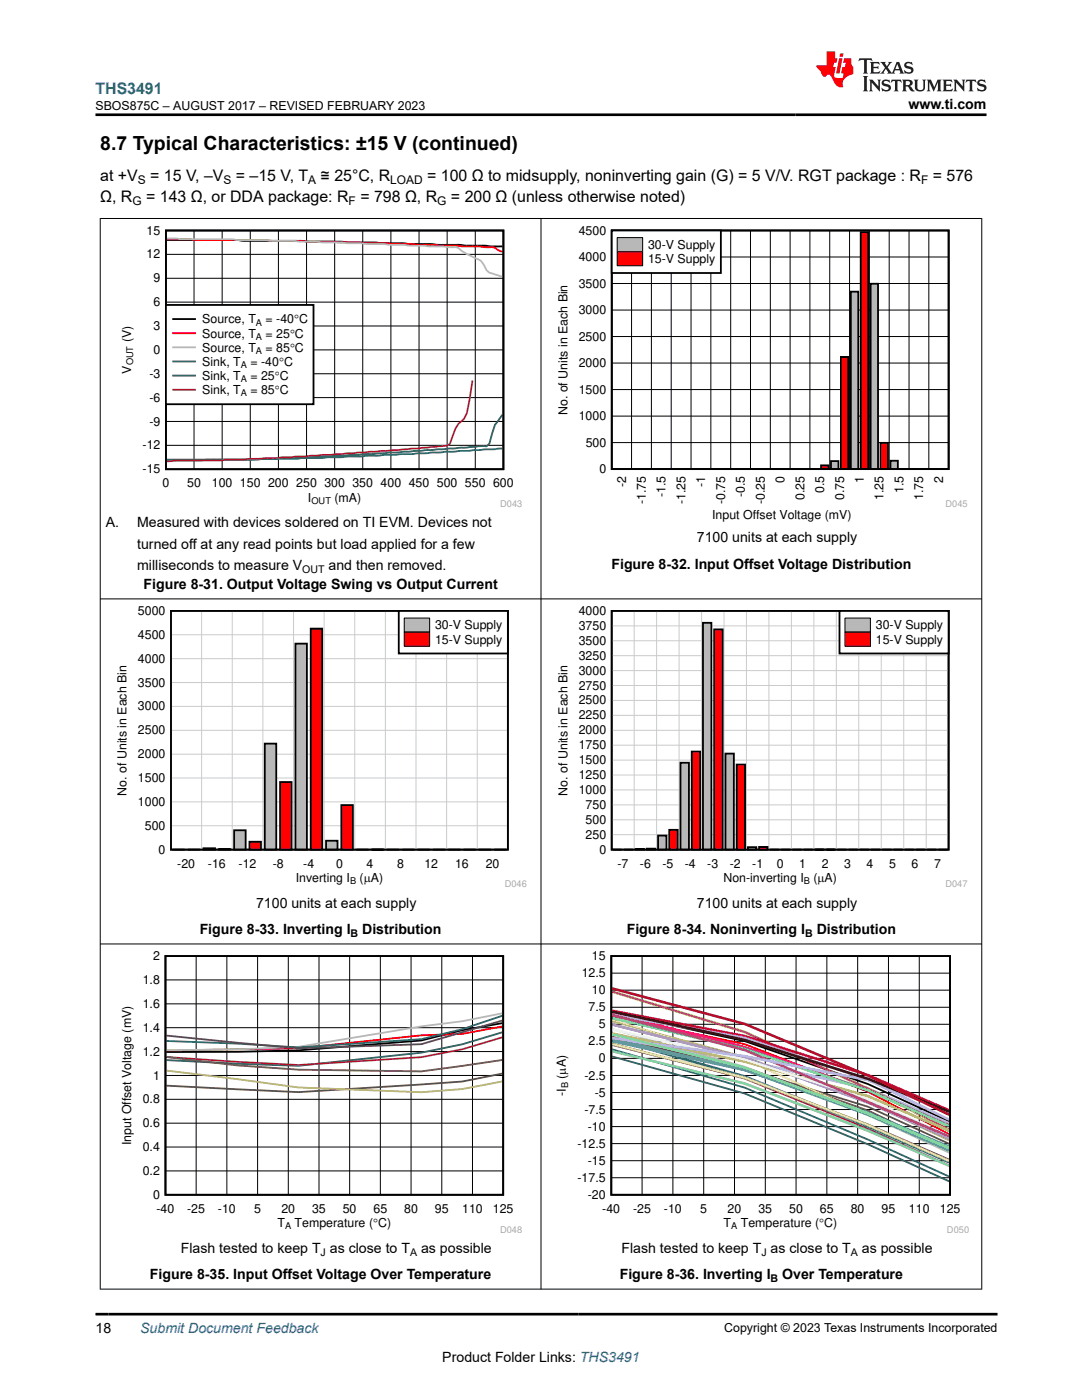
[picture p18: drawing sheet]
<svg xmlns="http://www.w3.org/2000/svg" width="216mm" height="279mm" viewBox="0 0 216 279" stroke-linecap="round" stroke-linejoin="round" font-family="sans-serif">
<defs><g id="words">
<text font-size="3.9" x="20" y="29.9">8.7 Typical Characteristics: ±15 V (continued)</text>
<text font-size="3.2" fill="#00f" x="19" y="18.7">THS3491</text>
<g font-size="3.2">
<text x="20" y="36.1">at +V</text>
<text x="20" y="40.3">Ω, R</text>
<text x="29.2" y="40.3">= 143 Ω, or DDA package: R</text>
<text x="30" y="36.1">= 15 V, –V</text>
<text x="47.1" y="36.1">= –15 V, T</text>
<text x="64" y="36.1">≅ 25°C, R</text>
<text x="71.9" y="40.3">= 798 Ω, R</text>
<text x="85.2" y="36.1">= 100 Ω to midsupply, noninverting gain (G) = 5 V/V. RGT package : R</text>
<text x="90" y="40.3">= 200 Ω (unless otherwise noted)</text>
<text x="186.1" y="36.1">= 576</text>
</g>
<g font-size="2.8">
<text x="181.3" y="21.8">www.ti.com</text>
<text x="21.1" y="105.2">A.</text>
<text x="27.4" y="105.2">Measured with devices soldered on TI EVM. Devices not</text>
<text x="27.4" y="109.5">turned off at any read points but load applied for a few</text>
<text x="27.4" y="113.7">milliseconds to measure V</text>
<text x="65.6" y="113.7">and then removed.</text>
<text x="122" y="113.5">Figure 8-32. Input Offset Voltage Distribution</text>
<text x="139" y="108.3">7100 units at each supply</text>
<text x="28.6" y="117.5">Figure 8-31. Output Voltage Swing vs Output Current</text>
<text x="51.1" y="181.2">7100 units at each supply</text>
<text x="139" y="181.2">7100 units at each supply</text>
<text x="39.8" y="186.4">Figure 8-33. Inverting I</text>
<text x="72.3" y="186.4">Distribution</text>
<text x="125.1" y="186.4">Figure 8-34. Noninverting I</text>
<text x="163" y="186.4">Distribution</text>
<text x="36.1" y="250.1">Flash tested to keep T as close to T</text>
<text x="84" y="250.1">as possible</text>
<text x="124" y="250.1">Flash tested to keep T as close to T</text>
<text x="172" y="250.1">as possible</text>
<text x="29.9" y="255.3">Figure 8-35. Input Offset Voltage Over Temperature</text>
<text x="123.7" y="255.3">Figure 8-36. Inverting I</text>
<text x="156.1" y="255.3">Over Temperature</text>
<text x="19" y="266.1">18</text>
<text x="88.3" y="271.7">Product Folder Links: THS3491</text>
</g>
<text font-size="2.8" fill="#00f" x="28" y="266.1">Submit Document Feedback</text>
<g font-size="2.5">
<text x="19" y="21.9">SBOS875C – AUGUST 2017 – REVISED FEBRUARY 2023</text>
<text x="29.3" y="46.8">15</text>
<text x="115.5" y="46.8">4500</text>
<text x="29.3" y="51.6">12</text>
<text x="115.5" y="52.1">4000</text>
<text x="129.3" y="49.7">30-V Supply</text>
<text x="129.3" y="52.5">15-V Supply</text>
<text x="30.6" y="56.3">9</text>
<text x="115.5" y="57.4">3500</text>
<text x="30.6" y="65.9">3</text>
<text x="30.6" y="61.1">6</text>
<text x="40.4" y="64.6">Source, T</text>
<text x="53" y="64.6">= -40qC</text>
<text x="115.5" y="62.7">3000</text>
<text x="26.2" y="68.3" transform="rotate(-90 26.2 68.3)">(V)</text>
<text x="30.6" y="70.6">0</text>
<text x="40.4" y="67.4">Source, T</text>
<text x="40.4" y="70.2">Source, T</text>
<text x="53" y="67.4">= 25qC</text>
<text x="53" y="70.2">= 85qC</text>
<text x="115.5" y="68">2500</text>
<text x="26.2" y="74.6" transform="rotate(-90 26.2 74.6)">V</text>
<text x="29.8" y="75.4">-3</text>
<text x="40.4" y="73">Sink, T</text>
<text x="40.4" y="75.8">Sink, T</text>
<text x="50" y="73">= -40</text>
<text x="50" y="75.8">= 25q</text>
<text x="55.7" y="73">qC</text>
<text x="55.8" y="75.8">C</text>
<text x="115.5" y="73.3">2000</text>
<text x="29.8" y="80.2">-6</text>
<text x="40.4" y="78.7">Sink, T</text>
<text x="50" y="78.7">= 85q</text>
<text x="55.8" y="78.7">C</text>
<text x="113.2" y="82.9" transform="rotate(-90 113.2 82.9)">No. of Units in Each Bin</text>
<text x="115.5" y="83.9">1000</text>
<text x="115.5" y="78.6">1500</text>
<text x="28.4" y="89.7">-12</text>
<text x="29.8" y="84.9">-9</text>
<text x="116.9" y="89.1">500</text>
<text x="28.4" y="94.5">-15</text>
<text x="119.6" y="94.4">0</text>
<text x="32.4" y="97.3">0</text>
<text x="37.3" y="97.3">50</text>
<text x="42.3" y="97.3">100</text>
<text x="47.9" y="97.3">150</text>
<text x="53.5" y="97.3">200</text>
<text x="59.1" y="97.3">250</text>
<text x="61.5" y="100.1">I</text>
<text x="64.7" y="97.3">300</text>
<text x="66.7" y="100.1">(mA)</text>
<text x="70.3" y="97.3">350</text>
<text x="75.9" y="97.3">400</text>
<text x="81.6" y="97.3">450</text>
<text x="87.2" y="97.3">500</text>
<text x="92.8" y="97.3">550 600</text>
<text x="124.9" y="97.2" transform="rotate(-90 124.9 97.2)">-2</text>
<text x="128.9" y="100.6" transform="rotate(-90 128.9 100.6)">-1.75</text>
<text x="132.8" y="99.3" transform="rotate(-90 132.8 99.3)">-1.5</text>
<text x="136.8" y="100.6" transform="rotate(-90 136.8 100.6)">-1.25</text>
<text x="140.7" y="97.2" transform="rotate(-90 140.7 97.2)">-1</text>
<text x="144.7" y="100.6" transform="rotate(-90 144.7 100.6)">-0.75</text>
<text x="148.6" y="99.3" transform="rotate(-90 148.6 99.3)">-0.5</text>
<text x="152.6" y="100.6" transform="rotate(-90 152.6 100.6)">-0.25</text>
<text x="156.6" y="96.4" transform="rotate(-90 156.6 96.4)">0</text>
<text x="160.5" y="99.8" transform="rotate(-90 160.5 99.8)">0.25</text>
<text x="164.5" y="98.5" transform="rotate(-90 164.5 98.5)">0.5</text>
<text x="168.4" y="99.8" transform="rotate(-90 168.4 99.8)">0.75</text>
<text x="172.4" y="96.4" transform="rotate(-90 172.4 96.4)">1</text>
<text x="176.3" y="99.8" transform="rotate(-90 176.3 99.8)">1.25</text>
<text x="180.3" y="98.5" transform="rotate(-90 180.3 98.5)">1.5</text>
<text x="184.2" y="99.8" transform="rotate(-90 184.2 99.8)">1.75</text>
<text x="188.2" y="96.4" transform="rotate(-90 188.2 96.4)">2</text>
<text x="142.1" y="103.7">Input Offset Voltage (mV)</text>
<text x="27.5" y="122.7">5000</text>
<text x="86.8" y="125.6">30-V Supply</text>
<text x="115.5" y="125.7">3750</text>
<text x="115.5" y="122.7">4000</text>
<text x="174.8" y="125.6">30-V Supply</text>
<text x="27.5" y="127.5">4500</text>
<text x="86.8" y="128.4">15-V Supply</text>
<text x="115.5" y="131.7">3250</text>
<text x="115.5" y="128.7">3500</text>
<text x="174.8" y="128.4">15-V Supply</text>
<text x="27.5" y="137">3500</text>
<text x="27.5" y="132.3">4000</text>
<text x="115.5" y="137.6">2750</text>
<text x="115.5" y="134.6">3000</text>
<text x="27.5" y="141.8">3000</text>
<text x="115.5" y="143.6">2250</text>
<text x="115.5" y="140.6">2500</text>
<text x="27.5" y="146.6">2500</text>
<text x="115.5" y="149.5">1750</text>
<text x="115.5" y="146.6">2000</text>
<text x="27.5" y="151.3">2000</text>
<text x="115.5" y="155.5">1250</text>
<text x="115.5" y="152.5">1500</text>
<text x="25.3" y="158.8" transform="rotate(-90 25.3 158.8)">No. of Units in Each Bin</text>
<text x="27.5" y="160.8">1000</text>
<text x="27.5" y="156.1">1500</text>
<text x="113.2" y="158.8" transform="rotate(-90 113.2 158.8)">No. of Units in Each Bin</text>
<text x="115.5" y="158.5">1000</text>
<text x="116.9" y="161.4">750</text>
<text x="28.9" y="165.6">500</text>
<text x="116.9" y="167.4">250</text>
<text x="116.9" y="164.4">500</text>
<text x="31.7" y="170.4">0</text>
<text x="35.4" y="173.2">-20</text>
<text x="41.5" y="173.2">-16</text>
<text x="47.6" y="173.2">-12</text>
<text x="54.4" y="173.2">-8</text>
<text x="60.5" y="173.2">-4</text>
<text x="67.1" y="173.2">0</text>
<text x="73.2" y="173.2">4</text>
<text x="79.3" y="173.2">8</text>
<text x="84.7" y="173.2">12</text>
<text x="90.8" y="173.2">16</text>
<text x="96.9" y="173.2">20</text>
<text x="119.6" y="170.4">0</text>
<text x="123.2" y="173.2">-7</text>
<text x="127.7" y="173.2">-6</text>
<text x="132.2" y="173.2">-5</text>
<text x="136.6" y="173.2">-4</text>
<text x="141.1" y="173.2">-3</text>
<text x="145.6" y="173.2">-2</text>
<text x="150.1" y="173.2">-1</text>
<text x="155" y="173.2">0</text>
<text x="159.5" y="173.2">1</text>
<text x="164" y="173.2">2</text>
<text x="168.4" y="173.2">3</text>
<text x="172.9" y="173.2">4</text>
<text x="177.4" y="173.2">5</text>
<text x="181.9" y="173.2">6</text>
<text x="186.4" y="173.2">7</text>
<text x="59" y="176">Inverting I</text>
<text x="71.8" y="176">(PA)</text>
<text x="144.4" y="176">Non-inverting I</text>
<text x="162.3" y="176">(PA)</text>
<text x="30.6" y="191.6">2</text>
<text x="118.1" y="191.6">15</text>
<text x="28.5" y="196.4">1.8</text>
<text x="116.1" y="195">12.5</text>
<text x="28.5" y="201.1">1.6</text>
<text x="117.4" y="201.8">7.5</text>
<text x="118.1" y="198.4">10</text>
<text x="28.5" y="205.9">1.4</text>
<text x="117.4" y="208.6">2.5</text>
<text x="119.5" y="205.2">5</text>
<text x="28.5" y="210.7">1.2</text>
<text x="30.6" y="215.4">1</text>
<text x="112.9" y="215.3" transform="rotate(-90 112.9 215.3)">(PA)</text>
<text x="116.6" y="215.4">-2.5</text>
<text x="119.5" y="212">0</text>
<text x="28.5" y="220.2">0.8</text>
<text x="112.9" y="218.7" transform="rotate(-90 112.9 218.7)">-I</text>
<text x="118.7" y="218.8">-5</text>
<text x="28.5" y="225">0.6</text>
<text x="116.6" y="222.2">-7.5</text>
<text x="117.3" y="225.6">-10</text>
<text x="26.2" y="228.6" transform="rotate(-90 26.2 228.6)">Input Offset Voltage (mV)</text>
<text x="28.5" y="229.7">0.4</text>
<text x="115.2" y="229">-12.5</text>
<text x="117.3" y="232.5">-15</text>
<text x="28.5" y="234.5">0.2</text>
<text x="30.6" y="239.3">0</text>
<text x="115.2" y="235.9">-17.5</text>
<text x="117.3" y="239.3">-20</text>
<text x="31.2" y="242.1">-40</text>
<text x="37.4" y="242.1">-25</text>
<text x="43.5" y="242.1">-10</text>
<text x="50.7" y="242.1">5</text>
<text x="55.4" y="244.9">T</text>
<text x="56.1" y="242.1">20</text>
<text x="58.8" y="244.9">Temperature (qC)</text>
<text x="62.3" y="242.1">35</text>
<text x="68.4" y="242.1">50</text>
<text x="74.5" y="242.1">65</text>
<text x="80.7" y="242.1">80</text>
<text x="86.8" y="242.1">95</text>
<text x="92.2" y="242.1">110</text>
<text x="98.3" y="242.1">125</text>
<text x="120.2" y="242.1">-40</text>
<text x="126.3" y="242.1">-25</text>
<text x="132.5" y="242.1">-10</text>
<text x="139.7" y="242.1">5</text>
<text x="144.4" y="244.9">T</text>
<text x="145.2" y="242.1">20</text>
<text x="147.8" y="244.9">Temperature (qC)</text>
<text x="151.3" y="242.1">35</text>
<text x="157.5" y="242.1">50</text>
<text x="163.6" y="242.1">65</text>
<text x="169.8" y="242.1">80</text>
<text x="175.9" y="242.1">95</text>
<text x="181.4" y="242.1">110</text>
<text x="187.5" y="242.1">125</text>
<text x="144.5" y="265.8">Copyright © 2023 Texas Instruments Incorporated</text>
</g>
<g font-size="2.4">
<text x="26.4" y="40.9">G</text>
<text x="27.5" y="36.7">S</text>
<text x="44.6" y="36.7">S</text>
<text x="61.5" y="36.7">A</text>
<text x="69.6" y="40.9">F</text>
<text x="77.9" y="36.7">LOAD</text>
<text x="87.3" y="40.9">G</text>
<text x="183.8" y="36.7">F</text>
</g>
<g font-size="2.1">
<text x="60.3" y="114.3">OUT</text>
<text x="70" y="187">B</text>
<text x="160.6" y="187">B</text>
<text x="64" y="250.6">J</text>
<text x="81.8" y="250.6">A</text>
<text x="151.9" y="250.6">J</text>
<text x="169.8" y="250.6">A</text>
<text x="153.8" y="255.8">B</text>
</g>
<g font-size="1.8">
<text x="51.1" y="65">A</text>
<text x="51.1" y="67.8">A</text>
<text x="51.1" y="70.6">A</text>
<text x="26.6" y="72.9" transform="rotate(-90 26.6 72.9)">OUT</text>
<text x="48.1" y="73.4">A</text>
<text x="48.1" y="76.3">A</text>
<text x="48.1" y="79.1">A</text>
<text x="62.1" y="100.5">OUT</text>
<text x="69.8" y="176.4">B</text>
<text x="160.4" y="176.4">B</text>
<text x="113.4" y="217.2" transform="rotate(-90 113.4 217.2)">B</text>
<text x="56.9" y="245.3">A</text>
<text x="145.9" y="245.3">A</text>
</g>
<g font-size="1.8" fill="#a8a8a8">
<text x="99.8" y="101.2">D043</text>
<text x="188.7" y="101.1">D045</text>
<text x="100.7" y="177.1">D046</text>
<text x="188.7" y="177.1">D047</text>
<text x="99.8" y="246">D048</text>
<text x="189" y="246">D050</text>
</g>
</g></defs>
<path d="M33.1 46h67.3v47.6h-67.3zM33.3 47.9l26.7 .2 1.7 .1 12.9 .2 1.7 .2 4-.1 1.6 .2h4l1.6 .2h4l1.7 .1 7.1 .2" fill="none" stroke="#000" stroke-width=".36"/>
<g fill="none" stroke="#000" stroke-width=".2">
<path d="M33.1 55.5h67.4M33.1 50.8h67.4M38.7 46v47.7M44.3 46v47.7M49.9 46v47.7M55.6 46v47.7M61.2 46v47.7M66.8 46v47.7M72.4 46v47.7M78 46v47.7M83.6 46v47.7M89.2 46v47.7"/>
<path d="M94.8 46v47.7M33.1 79.4h67.4M33.1 74.6h67.4M33.1 69.8h67.4M33.1 65.1h67.4M33.1 60.3h67.4M33.1 88.9h67.4M33.1 84.1h67.4"/>
</g>
<path d="M33.3 47.8l26.7 .3 1.7 .1h4.5l6.8 .4 8.9 .1 10.7 .5h2.8l1.7 .1a2.43 2.43 0 0 1 2.2 .6l1 .3" fill="none" stroke="#f00" stroke-width=".36"/>
<path d="M33.3 47.6l25.1 .5 31.4 1.2a2.19 2.19 0 0 1 2.2 .7l2.3 1.2a4.1 4.1 0 0 1 2.8 2.7l.5 .5 2.7 .8" fill="none" stroke="#b8b8b8" stroke-width=".36"/>
<path d="M100.3 89.5l-18.4 1.1-16.2 .6-1.7 .2-11.3 .2-1.6 .1h-17.8" fill="none" stroke="#295c75" stroke-width=".36"/>
<path d="M100.3 82.8l-1.5 2-1.2 3.7-.5 .6h-1.7l-2.2 .2-18.6 1.3-16.2 .8-6.8 .2-1.7 .1-16.6 .2" fill="none" stroke="#286b48" stroke-width=".36"/>
<path d="M94.3 75.9l-1.1 6.5-.6 1.2a5.3 5.3 0 0 0-2.3 3.4l-.5 1.6-.6 .4-5.6 .5-28.6 1.9-6.7 .3h-2.8l-1.7 .2h-8.5l-2 .2" fill="none" stroke="#9d3939" stroke-width=".36"/>
<path d="M33.1 60.9h29.5v19.8h-29.5z" fill-rule="evenodd" fill="#fff"/>
<path d="M33.1 60.9h29.5v19.8h-29.5zM34.6 63.7h4.3" fill="none" stroke="#000" stroke-width=".36"/>
<path d="M34.6 66.5h4.3" fill="none" stroke="#f00" stroke-width=".36"/>
<path d="M34.6 69.3h4.3" fill="none" stroke="#b8b8b8" stroke-width=".36"/>
<path d="M34.6 72.1h4.3" fill="none" stroke="#295c75" stroke-width=".36"/>
<path d="M34.6 75h4.3" fill="none" stroke="#286b48" stroke-width=".36"/>
<path d="M34.6 77.8h4.3" fill="none" stroke="#9d3939" stroke-width=".36"/>
<path d="M110.9 45h82.1v59.2h-82.1z" fill-rule="evenodd" fill="#fff"/>
<path d="M122.1 46h67.2v47.6h-67.2z" fill="none" stroke="#000" stroke-width=".36"/>
<g fill="none" stroke="#000" stroke-width=".2">
<path d="M122.1 46h67.2v47.6h-67.2zM122.1 56.6h67.2M122.1 51.3h67.2M126 46v47.6M130 46v47.6M133.9 46v47.6M137.9 46v47.6M141.8 46v47.6M145.8 46v47.6M149.8 46v47.6M153.7 46v47.6M157.7 46v47.6"/>
<path d="M161.6 46v47.6M165.6 46v47.6M169.5 46v47.6M173.5 46v47.6M177.4 46v47.6M181.4 46v47.6M185.3 46v47.6M122.1 77.7h67.2M122.1 72.5h67.2M122.1 67.2h67.2M122.1 61.9h67.2M122.1 88.3h67.2"/>
<path d="M122.1 83h67.2"/>
</g>
<path d="M122.3 93.6h1.5z" fill-rule="evenodd" fill="#b8b8b8"/>
<path d="M122.3 93.6h1.5z" fill="none" stroke="#000" stroke-width=".36"/>
<path d="M126.3 93.6h1.5z" fill-rule="evenodd" fill="#b8b8b8"/>
<path d="M126.3 93.6h1.5z" fill="none" stroke="#000" stroke-width=".36"/>
<path d="M130.2 93.6h1.5z" fill-rule="evenodd" fill="#b8b8b8"/>
<path d="M130.2 93.6h1.5z" fill="none" stroke="#000" stroke-width=".36"/>
<path d="M134.2 93.6h1.5z" fill-rule="evenodd" fill="#b8b8b8"/>
<path d="M134.2 93.6h1.5z" fill="none" stroke="#000" stroke-width=".36"/>
<path d="M138.1 93.6h1.5z" fill-rule="evenodd" fill="#b8b8b8"/>
<path d="M138.1 93.6h1.5z" fill="none" stroke="#000" stroke-width=".36"/>
<path d="M142.1 93.6h1.5z" fill-rule="evenodd" fill="#b8b8b8"/>
<path d="M142.1 93.6h1.5z" fill="none" stroke="#000" stroke-width=".36"/>
<path d="M146 93.6h1.5z" fill-rule="evenodd" fill="#b8b8b8"/>
<path d="M146 93.6h1.5z" fill="none" stroke="#000" stroke-width=".36"/>
<path d="M150 93.6h1.5z" fill-rule="evenodd" fill="#b8b8b8"/>
<path d="M150 93.6h1.5z" fill="none" stroke="#000" stroke-width=".36"/>
<path d="M154 93.6h1.4z" fill-rule="evenodd" fill="#b8b8b8"/>
<path d="M154 93.6h1.4z" fill="none" stroke="#000" stroke-width=".36"/>
<path d="M157.9 93.6h1.5z" fill-rule="evenodd" fill="#b8b8b8"/>
<path d="M157.9 93.6h1.5z" fill="none" stroke="#000" stroke-width=".36"/>
<path d="M161.9 93.6h1.5z" fill-rule="evenodd" fill="#b8b8b8"/>
<path d="M161.9 93.6h1.4z" fill="none" stroke="#000" stroke-width=".36"/>
<path d="M165.8 92h1.5v1.6h-1.5z" fill-rule="evenodd" fill="#b8b8b8"/>
<path d="M165.8 92h1.5v1.6h-1.5z" fill="none" stroke="#000" stroke-width=".36"/>
<path d="M169.8 58.2h1.5v35.4h-1.5z" fill-rule="evenodd" fill="#b8b8b8"/>
<path d="M169.8 58.2h1.5v35.4h-1.5z" fill="none" stroke="#000" stroke-width=".36"/>
<path d="M173.7 56.6h1.5v37h-1.5z" fill-rule="evenodd" fill="#b8b8b8"/>
<path d="M173.7 56.6h1.5v37h-1.5z" fill="none" stroke="#000" stroke-width=".36"/>
<path d="M177.7 92h1.5v1.6h-1.5z" fill-rule="evenodd" fill="#b8b8b8"/>
<path d="M177.7 92h1.5v1.6h-1.5z" fill="none" stroke="#000" stroke-width=".36"/>
<path d="M181.6 93.6h1.5z" fill-rule="evenodd" fill="#b8b8b8"/>
<path d="M181.6 93.6h1.5z" fill="none" stroke="#000" stroke-width=".36"/>
<path d="M185.6 93.6h1.5z" fill-rule="evenodd" fill="#b8b8b8"/>
<path d="M185.6 93.6h1.5z" fill="none" stroke="#000" stroke-width=".36"/>
<path d="M124.3 93.6h1.5z" fill-rule="evenodd" fill="#f00"/>
<path d="M124.3 93.6h1.5z" fill="none" stroke="#000" stroke-width=".36"/>
<path d="M128.3 93.6h1.4z" fill-rule="evenodd" fill="#f00"/>
<path d="M128.3 93.6h1.4z" fill="none" stroke="#000" stroke-width=".36"/>
<path d="M132.2 93.6h1.5z" fill-rule="evenodd" fill="#f00"/>
<path d="M132.2 93.6h1.5z" fill="none" stroke="#000" stroke-width=".36"/>
<path d="M136.2 93.6h1.4z" fill-rule="evenodd" fill="#f00"/>
<path d="M136.2 93.6h1.4z" fill="none" stroke="#000" stroke-width=".36"/>
<path d="M140.1 93.6h1.5z" fill-rule="evenodd" fill="#f00"/>
<path d="M140.1 93.6h1.5z" fill="none" stroke="#000" stroke-width=".36"/>
<path d="M144.1 93.6h1.5z" fill-rule="evenodd" fill="#f00"/>
<path d="M144.1 93.6h1.4z" fill="none" stroke="#000" stroke-width=".36"/>
<path d="M148 93.6h1.5z" fill-rule="evenodd" fill="#f00"/>
<path d="M148 93.6h1.5z" fill="none" stroke="#000" stroke-width=".36"/>
<path d="M152 93.6h1.5z" fill-rule="evenodd" fill="#f00"/>
<path d="M152 93.6h1.5z" fill="none" stroke="#000" stroke-width=".36"/>
<path d="M155.9 93.6h1.5z" fill-rule="evenodd" fill="#f00"/>
<path d="M155.9 93.6h1.5z" fill="none" stroke="#000" stroke-width=".36"/>
<path d="M159.9 93.6h1.5z" fill-rule="evenodd" fill="#f00"/>
<path d="M159.9 93.6h1.5z" fill="none" stroke="#000" stroke-width=".36"/>
<path d="M163.8 92.9h1.5v.7h-1.5z" fill-rule="evenodd" fill="#f00"/>
<path d="M163.8 92.9h1.5v.7h-1.5z" fill="none" stroke="#000" stroke-width=".36"/>
<path d="M167.8 71.2h1.5v22.4h-1.5z" fill-rule="evenodd" fill="#f00"/>
<path d="M167.8 71.2h1.5v22.4h-1.5z" fill="none" stroke="#000" stroke-width=".36"/>
<path d="M171.7 46.3h1.5v47.3h-1.5z" fill-rule="evenodd" fill="#f00"/>
<path d="M171.7 46.3h1.5v47.3h-1.5z" fill="none" stroke="#000" stroke-width=".36"/>
<path d="M175.7 88.4h1.5v5.2h-1.5z" fill-rule="evenodd" fill="#f00"/>
<path d="M175.7 88.4h1.5v5.2h-1.5z" fill="none" stroke="#000" stroke-width=".36"/>
<path d="M179.7 93.6h1.4z" fill-rule="evenodd" fill="#f00"/>
<path d="M179.7 93.6h1.4z" fill="none" stroke="#000" stroke-width=".36"/>
<path d="M183.6 93.6h1.5z" fill-rule="evenodd" fill="#f00"/>
<path d="M183.6 93.6h1.5z" fill="none" stroke="#000" stroke-width=".36"/>
<path d="M187.6 93.6h1.5z" fill-rule="evenodd" fill="#f00"/>
<path d="M122.1 46h67.2v47.6h-67.2zM187.6 93.6h1.4z" fill="none" stroke="#000" stroke-width=".36"/>
<path d="M122.1 46h21.7v8.5h-21.7z" fill-rule="evenodd" fill="#fff"/>
<path d="M122.1 46h21.7v8.5h-21.7z" fill="none" stroke="#000" stroke-width=".36"/>
<path d="M123.2 47.4h5v2.8h-5z" fill-rule="evenodd" fill="#b8b8b8"/>
<path d="M123.2 47.4h5v2.8h-5z" fill="none" stroke="#000" stroke-width=".2"/>
<path d="M123.2 50.2h5v2.9h-5z" fill-rule="evenodd" fill="#f00"/>
<path d="M123.2 50.2h5v2.8h-5z" fill="none" stroke="#000" stroke-width=".2"/>
<path d="M22.9 120.9h82.2v56.2h-82.2z" fill-rule="evenodd" fill="#fff"/>
<path d="M34.1 121.9h67.2v47.7h-67.2zM34.5 169.6h2.3zM40.6 169.3h2.3v.3h-2.3z" fill="none" stroke="#000" stroke-width=".36"/>
<g fill="none" stroke="#cbcbcb" stroke-width=".2">
<path d="M34.1 121.9h67.2l.1 47.7h-67.3zM34.1 136.2h67.3M34.1 131.5h67.3M34.1 126.7h67.3M40.2 121.9v47.7M46.3 121.9v47.7M52.5 121.9v47.7M58.6 121.9v47.7M64.7 121.9v47.7M70.8 121.9v47.7M76.9 121.9v47.7M83 121.9v47.7"/>
<path d="M89.1 121.9v47.7M95.2 121.9v47.7M34.1 155.3h67.3M34.1 150.5h67.3M34.1 145.8h67.3M34.1 141h67.3M34.1 164.8h67.3M34.1 160h67.3"/>
</g>
<path d="M34.5 169.6h2.3" fill="none" stroke="#b8b8b8" stroke-width=".2"/>
<path d="M40.6 169.4h2.3" fill="none" stroke="#b8b8b8" stroke-width=".28"/>
<path d="M46.7 165.7h2.3v3.9h-2.3z" fill-rule="evenodd" fill="#b8b8b8"/>
<path d="M46.7 165.7h2.3v3.9h-2.3z" fill="none" stroke="#000" stroke-width=".36"/>
<path d="M52.8 148.4h2.3v21.2h-2.3z" fill-rule="evenodd" fill="#b8b8b8"/>
<path d="M52.8 148.4h2.3v21.2h-2.3z" fill="none" stroke="#000" stroke-width=".36"/>
<path d="M59 128.5h2.2v41.1h-2.2z" fill-rule="evenodd" fill="#b8b8b8"/>
<path d="M59 128.5h2.2v41.1h-2.2z" fill="none" stroke="#000" stroke-width=".36"/>
<path d="M65.1 167.8h2.3v1.8h-2.3z" fill-rule="evenodd" fill="#b8b8b8"/>
<path d="M37.6 169.6h2.2zM43.7 169.5l2.3 .1zM65.1 167.8h2.2v1.8h-2.2zM71.2 169.6h2.3zM77.3 169.6h2.3zM83.4 169.6h2.3zM89.5 169.6h2.3zM95.6 169.6h2.3z" fill="none" stroke="#000" stroke-width=".36"/>
<path d="M71.2 169.6h2.3M77.3 169.6h2.3M83.4 169.6h2.3M89.5 169.6h2.3M95.6 169.6h2.3" fill="none" stroke="#b8b8b8" stroke-width=".2"/>
<path d="M37.6 169.6h2.3M43.7 169.5h2.3" fill="none" stroke="#f00" stroke-width=".2"/>
<path d="M49.8 168h2.3v1.6h-2.3z" fill-rule="evenodd" fill="#f00"/>
<path d="M49.8 168h2.3v1.6h-2.3z" fill="none" stroke="#000" stroke-width=".36"/>
<path d="M55.9 156.1h2.3v13.5h-2.3z" fill-rule="evenodd" fill="#f00"/>
<path d="M55.9 156.1h2.3v13.5h-2.3z" fill="none" stroke="#000" stroke-width=".36"/>
<path d="M62 125.5h2.3v44.1h-2.3z" fill-rule="evenodd" fill="#f00"/>
<path d="M62 125.5h2.3v44.1h-2.3z" fill="none" stroke="#000" stroke-width=".36"/>
<path d="M68.1 160.7h2.3v8.9h-2.3z" fill-rule="evenodd" fill="#f00"/>
<path d="M34.1 121.9h67.2v47.7h-67.2zM68.1 160.7h2.3v8.9h-2.3zM74.2 169.6h2.3zM80.3 169.6h2.3zM86.4 169.6h2.3zM92.6 169.6h2.3zM98.7 169.6h2.3z" fill="none" stroke="#000" stroke-width=".36"/>
<path d="M74.2 169.6h2.3M80.3 169.6h2.3M86.4 169.6h2.4M92.6 169.6h2.3M98.7 169.6h2.3" fill="none" stroke="#f00" stroke-width=".2"/>
<path d="M79.6 121.9h21.7v8.5h-21.7z" fill-rule="evenodd" fill="#fff"/>
<path d="M79.6 121.9h21.7v8.5h-21.7z" fill="none" stroke="#000" stroke-width=".36"/>
<path d="M80.7 123.3h5v2.9h-5z" fill-rule="evenodd" fill="#b8b8b8"/>
<path d="M80.7 123.3h5v2.8h-5z" fill="none" stroke="#000" stroke-width=".2"/>
<path d="M80.7 126.2h5v2.8h-5z" fill-rule="evenodd" fill="#f00"/>
<path d="M80.7 126.2h5v2.8h-5z" fill="none" stroke="#000" stroke-width=".2"/>
<path d="M110.9 120.9h82.2v56.2h-82.2z" fill-rule="evenodd" fill="#fff"/>
<path d="M122.1 121.9h67.2v47.7h-67.2z" fill="none" stroke="#000" stroke-width=".36"/>
<g fill="none" stroke="#cbcbcb" stroke-width=".2">
<path d="M122.1 139.8h67.2M122.1 136.8h67.2M122.1 133.8h67.2M122.1 130.9h67.2M122.1 127.9h67.2M122.1 124.9h67.2M126.5 121.9v47.7M131 121.9v47.7M135.5 121.9v47.7M140 121.9v47.7M144.5 121.9v47.7M148.9 121.9v47.7"/>
<path d="M153.4 121.9v47.7M157.9 121.9v47.7M162.4 121.9v47.7M166.9 121.9v47.7M171.4 121.9v47.7M175.8 121.9v47.7M180.3 121.9v47.7M184.8 121.9v47.7M189.3 121.9v47.7M189.3 121.9h-67.2v47.7h67.2M122.1 157.6h67.2M122.1 154.7h67.2"/>
<path d="M122.1 151.7h67.2M122.1 148.7h67.2M122.1 145.8h67.2M122.1 142.8h67.2M122.1 166.6h67.2M122.1 163.6h67.2M122.1 160.6h67.2"/>
</g>
<path d="M122.3 169.6h1.7z" fill-rule="evenodd" fill="#b8b8b8"/>
<path d="M122.3 169.6h1.7z" fill="none" stroke="#000" stroke-width=".36"/>
<path d="M126.8 169.4h1.7v.2h-1.7z" fill-rule="evenodd" fill="#b8b8b8"/>
<path d="M126.8 169.4h1.7v.2h-1.7z" fill="none" stroke="#000" stroke-width=".36"/>
<path d="M131.3 166.8h1.7v2.8h-1.7z" fill-rule="evenodd" fill="#b8b8b8"/>
<path d="M131.3 166.8h1.7v2.8h-1.7z" fill="none" stroke="#000" stroke-width=".36"/>
<path d="M135.8 152.2h1.7v17.4h-1.7z" fill-rule="evenodd" fill="#b8b8b8"/>
<path d="M135.8 152.2h1.7v17.4h-1.7z" fill="none" stroke="#000" stroke-width=".36"/>
<path d="M140.3 124.3h1.7v45.3h-1.7z" fill-rule="evenodd" fill="#b8b8b8"/>
<path d="M140.3 124.3h1.6v45.3h-1.6z" fill="none" stroke="#000" stroke-width=".36"/>
<path d="M144.8 150.4h1.6v19.2h-1.6z" fill-rule="evenodd" fill="#b8b8b8"/>
<path d="M144.8 150.4h1.6v19.2h-1.6z" fill="none" stroke="#000" stroke-width=".36"/>
<path d="M149.2 169.1h1.7v.5h-1.7z" fill-rule="evenodd" fill="#b8b8b8"/>
<path d="M149.2 169.1h1.7v.5h-1.7z" fill="none" stroke="#000" stroke-width=".36"/>
<path d="M153.7 169.6h1.7z" fill-rule="evenodd" fill="#b8b8b8"/>
<path d="M153.7 169.6h1.7z" fill="none" stroke="#000" stroke-width=".36"/>
<path d="M158.2 169.6h1.7z" fill-rule="evenodd" fill="#b8b8b8"/>
<path d="M158.2 169.6h1.7z" fill="none" stroke="#000" stroke-width=".36"/>
<path d="M162.7 169.6h1.7z" fill-rule="evenodd" fill="#b8b8b8"/>
<path d="M162.7 169.6h1.7z" fill="none" stroke="#000" stroke-width=".36"/>
<path d="M167.2 169.6h1.7z" fill-rule="evenodd" fill="#b8b8b8"/>
<path d="M167.2 169.6h1.6z" fill="none" stroke="#000" stroke-width=".36"/>
<path d="M171.6 169.6h1.7z" fill-rule="evenodd" fill="#b8b8b8"/>
<path d="M171.6 169.6h1.7z" fill="none" stroke="#000" stroke-width=".36"/>
<path d="M176.1 169.6h1.7z" fill-rule="evenodd" fill="#b8b8b8"/>
<path d="M176.1 169.6h1.7z" fill="none" stroke="#000" stroke-width=".36"/>
<path d="M180.6 169.6h1.7z" fill-rule="evenodd" fill="#b8b8b8"/>
<path d="M180.6 169.6h1.7z" fill="none" stroke="#000" stroke-width=".36"/>
<path d="M185.1 169.6h1.7z" fill-rule="evenodd" fill="#b8b8b8"/>
<path d="M185.1 169.6h1.7z" fill="none" stroke="#000" stroke-width=".36"/>
<path d="M124.6 169.6h1.7z" fill-rule="evenodd" fill="#f00"/>
<path d="M124.6 169.6h1.7z" fill="none" stroke="#000" stroke-width=".36"/>
<path d="M129.1 169.4h1.7v.2h-1.7z" fill-rule="evenodd" fill="#f00"/>
<path d="M129.1 169.4h1.6v.2h-1.6z" fill="none" stroke="#000" stroke-width=".36"/>
<path d="M133.5 165.6h1.7v4h-1.7z" fill-rule="evenodd" fill="#f00"/>
<path d="M133.5 165.6h1.7v4h-1.7z" fill="none" stroke="#000" stroke-width=".36"/>
<path d="M138 150h1.7v19.6h-1.7z" fill-rule="evenodd" fill="#f00"/>
<path d="M138 150h1.7v19.6h-1.7z" fill="none" stroke="#000" stroke-width=".36"/>
<path d="M142.5 125.6h1.7v44h-1.7z" fill-rule="evenodd" fill="#f00"/>
<path d="M142.5 125.6h1.7v44h-1.7z" fill="none" stroke="#000" stroke-width=".36"/>
<path d="M147 152.6h1.7v17h-1.7z" fill-rule="evenodd" fill="#f00"/>
<path d="M147 152.6h1.7v17h-1.7z" fill="none" stroke="#000" stroke-width=".36"/>
<path d="M151.5 169h1.7v.6h-1.7z" fill-rule="evenodd" fill="#f00"/>
<path d="M151.5 169h1.6v.6h-1.6z" fill="none" stroke="#000" stroke-width=".36"/>
<path d="M156 169.6h1.6z" fill-rule="evenodd" fill="#f00"/>
<path d="M156 169.6h1.6z" fill="none" stroke="#000" stroke-width=".36"/>
<path d="M160.4 169.6h1.7z" fill-rule="evenodd" fill="#f00"/>
<path d="M160.4 169.6h1.7z" fill="none" stroke="#000" stroke-width=".36"/>
<path d="M164.9 169.6h1.7z" fill-rule="evenodd" fill="#f00"/>
<path d="M164.9 169.6h1.7z" fill="none" stroke="#000" stroke-width=".36"/>
<path d="M169.4 169.6h1.7z" fill-rule="evenodd" fill="#f00"/>
<path d="M169.4 169.6h1.7z" fill="none" stroke="#000" stroke-width=".36"/>
<path d="M173.9 169.6h1.7z" fill-rule="evenodd" fill="#f00"/>
<path d="M173.9 169.6h1.7z" fill="none" stroke="#000" stroke-width=".36"/>
<path d="M178.4 169.6h1.6z" fill-rule="evenodd" fill="#f00"/>
<path d="M178.4 169.6h1.6z" fill="none" stroke="#000" stroke-width=".36"/>
<path d="M182.8 169.6h1.7z" fill-rule="evenodd" fill="#f00"/>
<path d="M182.8 169.6h1.7z" fill="none" stroke="#000" stroke-width=".36"/>
<path d="M187.3 169.6h1.7z" fill-rule="evenodd" fill="#f00"/>
<path d="M122.1 121.9h67.2v47.7h-67.2zM187.3 169.6h1.7z" fill="none" stroke="#000" stroke-width=".36"/>
<path d="M167.5 121.9h21.8v8.5h-21.8z" fill-rule="evenodd" fill="#fff"/>
<path d="M167.5 121.9h21.8v8.5h-21.8z" fill="none" stroke="#000" stroke-width=".36"/>
<path d="M168.6 123.3h5.1v2.9h-5.1z" fill-rule="evenodd" fill="#b8b8b8"/>
<path d="M168.6 123.3h5.1v2.8h-5.1z" fill="none" stroke="#000" stroke-width=".2"/>
<path d="M168.6 126.2h5.1v2.8h-5.1z" fill-rule="evenodd" fill="#f00"/>
<path d="M168.6 126.2h5.1v2.8h-5.1z" fill="none" stroke="#000" stroke-width=".2"/>
<path d="M23.8 189.8h80.4v56.2h-80.4z" fill-rule="evenodd" fill="#fff"/>
<path d="M33 190.8h67.4v47.6h-67.4zM100.2 204.2l-8 1.4-8.1 2.1-24.5 1.9-12.3 .3-14.1 .1" fill="none" stroke="#000" stroke-width=".36"/>
<g fill="none" stroke="#000" stroke-width=".2">
<path d="M33 195.6h67.4M39.1 190.8v47.7M45.3 190.8v47.7M51.4 190.8v47.7M57.5 190.8v47.7M63.7 190.8v47.7M69.8 190.8v47.7M75.9 190.8v47.7M82 190.8v47.7M88.2 190.8v47.7M94.3 190.8v47.7M33 219.4h67.4"/>
<path d="M33 214.6h67.4M33 209.9h67.4M33 205.1h67.4M33 200.3h67.4M33 233.7h67.4M33 228.9h67.4M33 224.2h67.4"/>
</g>
<path d="M100.2 204.9l-8 1.4-8.1 .3-24.5 2.6-26.4 .5" fill="none" stroke="#f00" stroke-width=".36"/>
<path d="M100.2 202.2l-8 1.6-8.1 1-24.5 4.1-12.3 .5-14.1 .2" fill="none" stroke="#b8b8b8" stroke-width=".36"/>
<path d="M100.2 202.7l-8 2.7-8.1 2-24.5 1.6-12.3-.7-14.1-.6" fill="none" stroke="#295c75" stroke-width=".36"/>
<path d="M100.2 206l-8 2.4-8.1 1.7-24.5 2.6-12.3-.4-14.1-.7" fill="none" stroke="#286b48" stroke-width=".36"/>
<path d="M100.2 207l-8 2.4-8.1 1.6-24.5 1.5-12.3-.6-14.1-1" fill="none" stroke="#9d3939" stroke-width=".36"/>
<path d="M100.2 203.7l-16.1 4.7-24.5 .8-26.4-2.5" fill="none" stroke="#68275f" stroke-width=".36"/>
<path d="M100.2 214.3l-8 1.5-32.6 2.2-26.4-1.3" fill="none" stroke="#6b5028" stroke-width=".36"/>
<path d="M33.2 210.9l14.1 1.7 12.3 .9 24.5 .3 16.1-2.3" fill="none" stroke="#83461f" stroke-width=".36"/>
<path d="M33.2 213.7l26.4 3.3 24.5 1 8.1-.7 8-1.5" fill="none" stroke="#b1ae67" stroke-width=".36"/>
<path d="M110.6 189.8h82.7v56.2h-82.7z" fill-rule="evenodd" fill="#fff"/>
<path d="M122 190.8h67.6v47.6h-67.6zM122.1 202l26.5 5.8 24.6 8.5 16.2 7.5" fill="none" stroke="#000" stroke-width=".36"/>
<g fill="none" stroke="#000" stroke-width=".2">
<path d="M19.9 43.6h176.1M20 43.5v213.8M107.9 43.5v213.8M195.9 43.5v213.8M19.9 119.5h176.1M19.9 188.4h176.1M122 197.6h67.6M122 194.2h67.6M128.1 190.8v47.7M134.3 190.8v47.7M140.4 190.8v47.7M146.6 190.8v47.7"/>
<path d="M152.7 190.8v47.7M158.8 190.8v47.7M165 190.8v47.7M171.1 190.8v47.7M177.3 190.8v47.7M183.4 190.8v47.7M122 218h67.6M122 214.6h67.6M122 211.2h67.6M122 207.8h67.6M122 204.4h67.6M122 201h67.6"/>
<path d="M122 235h67.6M122 231.6h67.6M122 228.2h67.6M122 224.8h67.6M122 221.4h67.6M19.9 257.3h176.1"/>
</g>
<path d="M122.1 202.8l26.5 5.6 24.6 9.5 16.2 8.5" fill="none" stroke="#f00" stroke-width=".36"/>
<path d="M122.1 205.4l26.5 7.5 24.6 9.6 16.2 7.6" fill="none" stroke="#b8b8b8" stroke-width=".36"/>
<path d="M122.1 209.4l26.5 7.7 24.6 10.3 16.2 7.4" fill="none" stroke="#295c75" stroke-width=".36"/>
<path d="M122.1 210.8l26.5 7.4 24.6 10.2 16.2 7.4" fill="none" stroke="#286b48" stroke-width=".36"/>
<path d="M122.1 208.3l26.5 7 24.6 9.9 16.2 7.4" fill="none" stroke="#9d3939" stroke-width=".36"/>
<path d="M122.1 208.5l26.5 6.7 24.6 9.2 16.2 7" fill="none" stroke="#68275f" stroke-width=".36"/>
<path d="M122.1 206.9l26.5 6.4 24.6 7.6 16.2 7.4" fill="none" stroke="#6b5028" stroke-width=".36"/>
<path d="M122.1 206.3l26.5 6.7 24.6 8.6 16.2 7.8" fill="none" stroke="#83461f" stroke-width=".36"/>
<path d="M122.1 203.8l26.5 7.1 24.6 9.1 16.2 7.6" fill="none" stroke="#b1ae67" stroke-width=".36"/>
<path d="M122.1 203.6l26.5 7.8 40.8 18.3" fill="none" stroke="#e8dc7b" stroke-width=".36"/>
<path d="M122.1 207.2l26.5 4.4 24.6 5.7 16.2 6.9" fill="none" stroke="#97b0de" stroke-width=".51"/>
<path d="M122.1 202.3l26.5 6.7 24.6 8.6 16.2 7" fill="none" stroke="#ff1cb8" stroke-width=".51"/>
<path d="M122.1 207.3l26.5 7.5 24.6 10 16.2 7.2" fill="none" stroke="#1f61a7" stroke-width=".51"/>
<path d="M122.1 197.9l26.5 8.1 24.6 11.2 16.2 8.2" fill="none" stroke="#ca8207" stroke-width=".51"/>
<path d="M122.1 201.7l26.5 5.1 24.6 7.8 16.2 7" fill="none" stroke="#e21343" stroke-width=".51"/>
<path d="M122.1 202.5l26.5 4.6 24.6 8.4 16.2 8" fill="none" stroke="#d77fed" stroke-width=".51"/>
<path d="M122.1 204.5l26.5 6.6 24.6 8.9 16.2 7.2" fill="none" stroke="#8f3fdd" stroke-width=".51"/>
<path d="M122.1 208.4l26.5 6.7 24.6 9.4 16.2 7.2" fill="none" stroke="#dadd86" stroke-width=".51"/>
<path d="M122.1 209.8l26.5 6.4 24.6 9.5 16.2 6.9" fill="none" stroke="#80b8a0" stroke-width=".51"/>
<path d="M122.1 207.4l26.5 6.1 24.6 9 16.2 7.1" fill="none" stroke="#40b2b5" stroke-width=".51"/>
<path d="M122.1 207.8l26.5 5.8 24.6 8.5 16.2 6.7" fill="none" stroke="#00a6d7" stroke-width=".51"/>
<path d="M122.1 206.3l26.5 5.6 24.6 6.9 16.2 6.9" fill="none" stroke="#c2bd20" stroke-width=".51"/>
<path d="M122.1 205.4l26.5 6 24.6 8 16.2 7.4" fill="none" stroke="#eafbea" stroke-width=".51"/>
<path d="M122.1 203.2l26.5 6.1 24.6 8.3 16.2 7.1" fill="none" stroke="#2dea49" stroke-width=".51"/>
<path d="M122.1 202.5l26.5 7.1 40.8 17.2" fill="none" stroke="#b742a6" stroke-width=".51"/>
<path d="M122.1 207.2l26.5 3.6 24.6 4.7 16.2 6.5" fill="none" stroke="#c58af7" stroke-width=".51"/>
<path d="M122.1 201.9l26.5 5.7 24.6 7.7 16.2 6.6" fill="none" stroke="#2c0713" stroke-width=".51"/>
<path d="M122.1 206.4l26.5 6.7 24.6 9.1 16.2 6.9" fill="none" stroke="#9ef9b2" stroke-width=".51"/>
<path d="M122.1 197.3l26.5 7.1 24.6 10.3 16.2 7.8" fill="none" stroke="#970336" stroke-width=".51"/>
<path d="M171.5 11.6l-.2 .6 .5-.2h.6v.1v2.2l-.2 .4h1l-.2-.4v-2.2v-.1h.5l.5 .2-.1-.6zM173.6 12.4l.2 .3v1.6l-.2 .4h1.9l.1-.6a1.08 1.08 0 0 1-1.3 .2v-.7h.6l.4 .2v-.7l-.4 .2h-.6v-.5l.2-.2a1 1 0 0 1 1 .3l-.1-.5zM175.7 12.4l.9 1.1-1 1.2h.9l-.2-.2 .5-.8 .4 .8-.2 .2h1.6l-.2-.2 .2-.5h.9l.1 .5-.1 .2h.9l-.2-.4-.8-1.9h-.5l-.9 2.1-.9-1.1 .9-1h-.8l.2 .2-.4 .6-.4-.6 .2-.2zM179 12.8l.4 1h-.7zM180.7 12.5a.65 .65 0 0 0-.2 .7 .65 .65 0 0 0 .6 .5l.6 .1 .1 .3a.79 .79 0 0 1-.7 .4 .79 .79 0 0 1-.7-.5l.1 .7 .2-.1a.93 .93 0 0 0 1.1 0 .93 .93 0 0 0 .4-.9 1.46 1.46 0 0 0-1.2-.6l-.1-.3a1.09 1.09 0 0 1 1.2 .2l-.2-.6-.1 .1-.5-.2zM172.2 15.2l.2 .4v2.2l-.2 .4h1l-.2-.4v-2.2l.2-.4zM173.4 15.9l.2 .4v1.5l-.2 .4h.8l-.3-.4 .1-1.3 1.6 1.8v-2l.2-.4h-.7l.1 .2 .1 1.1-1.2-1.3zM176.2 16a.65 .65 0 0 0-.2 .8 .65 .65 0 0 0 .6 .4l.6 .2 .1 .2a.79 .79 0 0 1-.7 .4 .79 .79 0 0 1-.7-.5l.1 .7 .2-.1a.93 .93 0 0 0 1.1 .1 .93 .93 0 0 0 .4-1 1.46 1.46 0 0 0-1.2-.5l-.1-.4a1.09 1.09 0 0 1 1.2 .2l-.1-.6-.2 .1-.5-.1zM177.9 15.9l-.1 .6a.63 .63 0 0 1 .8-.3v1.6l-.3 .4h1l-.2-.4v-1.6a.66 .66 0 0 1 .8 .3l-.1-.6zM180 15.9l.2 .4v1.5l-.2 .4h1l-.2-.2-.1-.7h.5l.1 .2a.79 .79 0 0 0 1.2 .6l-1-.9a.61 .61 0 0 0 .6-.6 .61 .61 0 0 0-.5-.7zM180.8 16.2h.1a.47 .47 0 0 1 .5 .1 .47 .47 0 0 1 .1 .5l-.1 .1-.7 .1zM182.3 15.9l.2 .2a2.27 2.27 0 0 0 .4 2 1.04 1.04 0 0 0 1.7-.7v-1.3l.2-.2h-.8l.2 .4v1.1a.6 .6 0 0 1-.6 .6 .6 .6 0 0 1-.6-.6v-1.1l.3-.4zM184.9 15.9l.2 .4v1.5l-.2 .4h.8l-.3-.4v-1.4l.9 1.9 .9-1.9v1.4l-.3 .4h1l-.2-.4v-1.5l.2-.4h-.8l-.7 1.5-.6-1.5zM188.1 15.9l.2 .4v1.5l-.2 .4h1.9l.1-.6a1.09 1.09 0 0 1-1.3 .2v-.7h.6l.4 .2v-.6l-.4 .2h-.6v-.6l.2-.1a1.01 1.01 0 0 1 1 .3l-.1-.6zM190.2 15.9l.3 .4v1.5l-.3 .4h.8l-.2-.4v-1.3l1.6 1.8v-2l.2-.4h-.7l.2 .2v1.1l-1.2-1.3zM192.8 15.9l-.1 .6a.63 .63 0 0 1 .8-.3v1.6l-.3 .4h1l-.2-.4v-1.6a.66 .66 0 0 1 .8 .3l-.1-.6zM195.2 16a.65 .65 0 0 0-.2 .8 .65 .65 0 0 0 .6 .4l.6 .2 .2 .2a.79 .79 0 0 1-.7 .4 .79 .79 0 0 1-.7-.5l.1 .7 .2-.1a.93 .93 0 0 0 1 .1 .93 .93 0 0 0 .5-1 1.46 1.46 0 0 0-1.3-.5v-.4a1.09 1.09 0 0 1 1.2 .2l-.2-.6-.2 .1-.5-.1z" fill="#231f20"/>
<path d="M164.9 10.3v2.7h-2l.1 .4 .8 1a.95 .95 0 0 0 1 .9 .59 .59 0 0 1 .5-.4 .59 .59 0 0 1 .5 .3l.4 .8a1.59 1.59 0 0 0 2.1 1.4 1.61 1.61 0 0 1 1-2.3l1-.3-.1-1.5a1.59 1.59 0 0 1-.3-1.7h-1.5l-.2 .9h.6l-.2 .9h-.5l-.2 .9v.3l.4 .1-.1 .9h-.7a.73 .73 0 0 1-1-.7l.3-1.5h-.5l.1-.9h.5l.2-.9h-.5v-1.3zM167.4 11.6l-.6 3.1h.7l.6-3.1zM167.6 10.7l-.1 .6h.7l.1-.6z" fill="#ed1c24"/>
<path d="M19 22.9h177.8M19 262.3h180" fill="none" stroke="#000" stroke-width=".53"/>
<use href="#words"/>
</svg>
